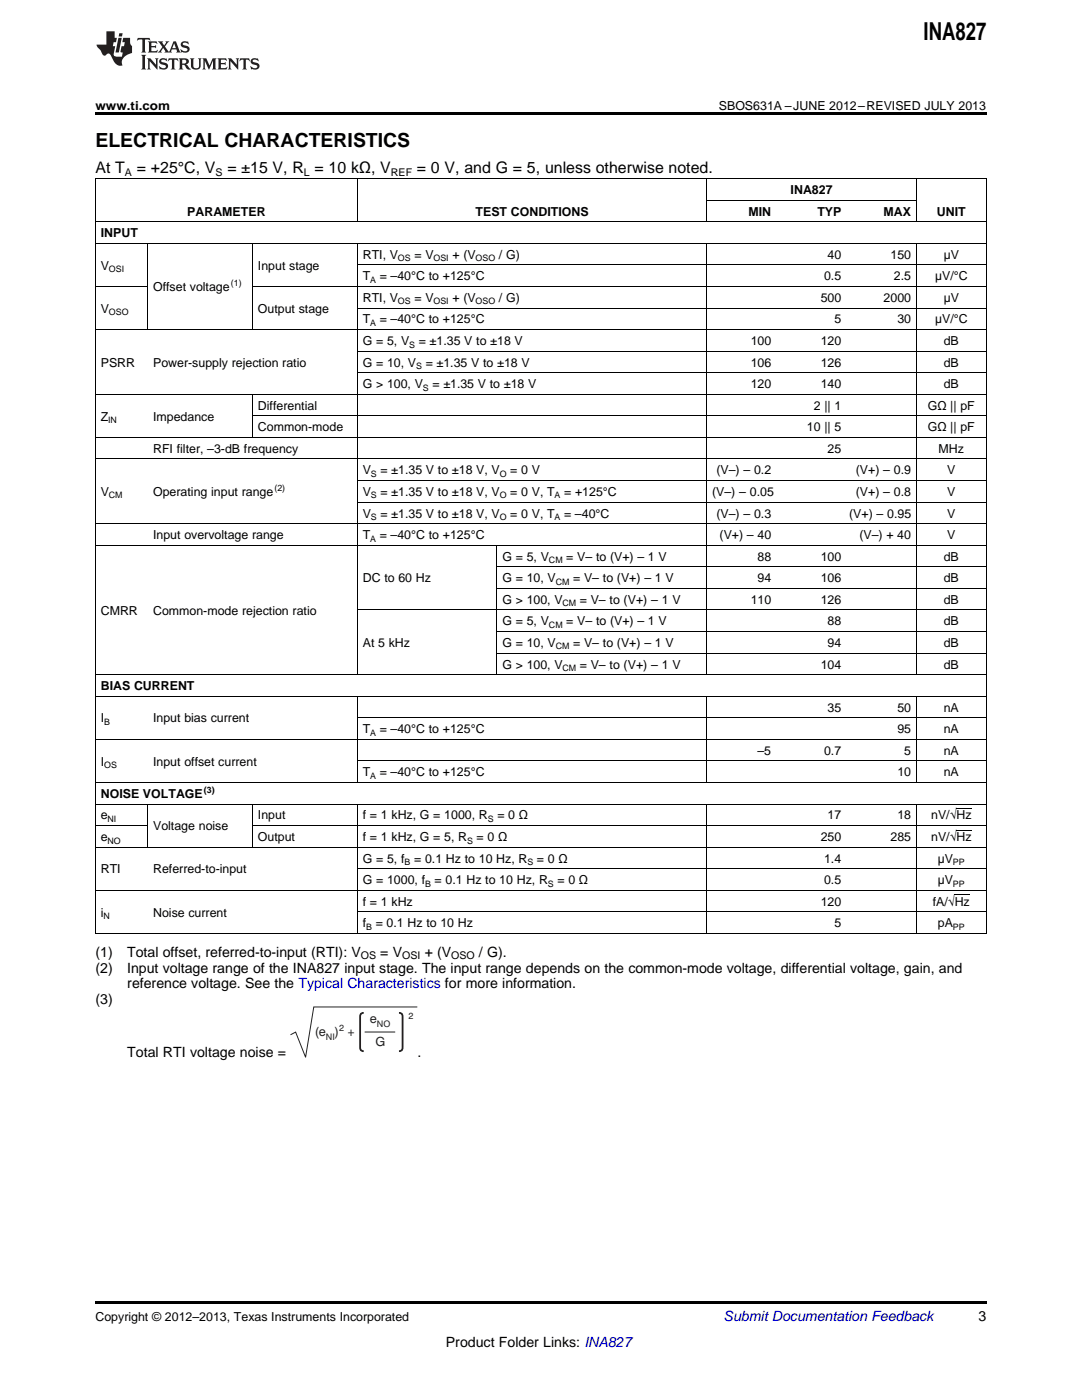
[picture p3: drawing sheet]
<svg xmlns="http://www.w3.org/2000/svg" width="216mm" height="279mm" viewBox="0 0 216 279" stroke-linecap="round" stroke-linejoin="round" font-family="sans-serif">
<defs><g id="words">
<text font-size="4.9" x="184.3" y="7.9">INA827</text>
<text font-size="3.9" x="19" y="29.3">ELECTRICAL CHARACTERISTICS</text>
<g font-size="3.2">
<text x="19" y="34.4">At T</text>
<text x="27.3" y="34.4">= +25°C, V</text>
<text x="45.4" y="34.4">= ±15 V, R = 10 kΩ, V</text>
<text x="83.2" y="34.4">= 0 V, and G = 5, unless otherwise noted.</text>
</g>
<g font-size="2.8">
<text x="19" y="190.9">(1)</text>
<text x="25.4" y="190.9">Total offset, referred-to-input (RTI): V</text>
<text x="75.9" y="190.9">= V</text>
<text x="84.7" y="190.9">+ (V</text>
<text x="95.6" y="190.9">/ G).</text>
<text x="19" y="194.1">(2)</text>
<text x="25.4" y="194.1">Input voltage range of the INA827 input stage. The input range depends on the common-mode voltage, differential voltage, gain, and</text>
<text x="25.4" y="197.3">reference voltage. See the Typical Characteristics for more information.</text>
<text x="19" y="200.4">(3)</text>
<text x="25.4" y="211">Total RTI voltage noise =</text>
<text x="83.3" y="211">.</text>
<text x="195.3" y="263.6">3</text>
<text x="89" y="268.9">Product Folder Links: INA827</text>
</g>
<text font-size="2.8" fill="#0000c8" x="144.4" y="263.6">Submit Documentation Feedback</text>
<g font-size="2.5">
<text x="19" y="21.9">www.ti.com</text>
<text x="143.4" y="21.9">SBOS631A –JUNE 2012–REVISED JULY 2013</text>
<text x="157.8" y="38.7">INA827</text>
<text x="20.1" y="47.3">INPUT</text>
<text x="37.4" y="43">PARAMETER</text>
<text x="94.9" y="43">TEST CONDITIONS</text>
<text x="149.4" y="43">MIN</text>
<text x="163.1" y="43">TYP</text>
<text x="176.3" y="43">MAX</text>
<text x="186.9" y="43">UNIT</text>
<text x="20.1" y="53.8">V</text>
<text x="51.5" y="53.8">Input stage</text>
<text x="72.4" y="51.6">RTI, V</text>
<text x="82.7" y="51.6">= V</text>
<text x="90.3" y="51.6">+ (V</text>
<text x="99.6" y="51.6">/ G)</text>
<text x="165.1" y="51.6">40</text>
<text x="177.7" y="51.6">150</text>
<text x="188.3" y="51.6">µV</text>
<text x="30.6" y="58.1">Offset voltage</text>
<text x="72.4" y="56">T</text>
<text x="75.8" y="56">= –40°C to +125°C</text>
<text x="164.4" y="56">0.5</text>
<text x="178.4" y="56">2.5</text>
<text x="186.6" y="56">µV/°C</text>
<text x="20.1" y="62.4">V</text>
<text x="51.5" y="62.4">Output stage</text>
<text x="72.4" y="60.3">RTI, V</text>
<text x="72.4" y="64.6">T</text>
<text x="75.8" y="64.6">= –40°C to +125°C</text>
<text x="82.7" y="60.3">= V</text>
<text x="90.3" y="60.3">+ (V</text>
<text x="99.6" y="60.3">/ G)</text>
<text x="163.8" y="60.3">500</text>
<text x="166.5" y="64.6">5</text>
<text x="176.3" y="60.3">2000</text>
<text x="179.1" y="64.6">30</text>
<text x="186.6" y="64.6">µV/°C</text>
<text x="188.3" y="60.3">µV</text>
<text x="72.4" y="68.9">G = 5, V</text>
<text x="83.6" y="68.9">= ±1.35 V to ±18 V</text>
<text x="149.8" y="68.9">100</text>
<text x="163.8" y="68.9">120</text>
<text x="188.3" y="68.9">dB</text>
<text x="20.1" y="73.2">PSRR</text>
<text x="30.6" y="73.2">Power-supply rejection ratio</text>
<text x="72.4" y="73.2">G = 10, V</text>
<text x="72.4" y="77.5">G &gt; 100, V</text>
<text x="85" y="73.2">= ±1.35 V to ±18 V</text>
<text x="86.3" y="77.5">= ±1.35 V to ±18 V</text>
<text x="149.8" y="73.2">106</text>
<text x="149.8" y="77.5">120</text>
<text x="163.8" y="73.2">126</text>
<text x="163.8" y="77.5">140</text>
<text x="188.3" y="73.2">dB</text>
<text x="188.3" y="77.5">dB</text>
<text x="20.1" y="83.9">Z</text>
<text x="30.6" y="83.9">Impedance</text>
<text x="51.5" y="81.8">Differential</text>
<text x="162.4" y="81.8">2 || 1</text>
<text x="185.1" y="81.8">GΩ || pF</text>
<text x="51.5" y="86.1">Common-mode</text>
<text x="161" y="86.1">10 || 5</text>
<text x="185.1" y="86.1">GΩ || pF</text>
<text x="30.6" y="90.4">RFI filter, –3-dB frequency</text>
<text x="72.4" y="94.7">V</text>
<text x="75.9" y="94.7">= ±1.35 V to ±18 V, V</text>
<text x="101.8" y="94.7">= 0 V</text>
<text x="142.9" y="94.7">(V–) – 0.2</text>
<text x="165.1" y="90.4">25</text>
<text x="170.8" y="94.7">(V+) – 0.9</text>
<text x="187.3" y="90.4">MHz</text>
<text x="189" y="94.7">V</text>
<text x="20.1" y="99">V</text>
<text x="30.6" y="99">Operating input range</text>
<text x="72.4" y="99">V</text>
<text x="75.9" y="99">= ±1.35 V to ±18 V, V</text>
<text x="101.8" y="99">= 0 V, T</text>
<text x="112.6" y="99">= +125°C</text>
<text x="142.1" y="99">(V–) – 0.05</text>
<text x="170.8" y="99">(V+) – 0.8</text>
<text x="189" y="99">V</text>
<text x="30.6" y="107.6">Input overvoltage range</text>
<text x="72.4" y="103.3">V</text>
<text x="72.4" y="107.6">T</text>
<text x="75.8" y="107.6">= –40°C to +125°C</text>
<text x="75.9" y="103.3">= ±1.35 V to ±18 V, V</text>
<text x="101.8" y="103.3">= 0 V, T</text>
<text x="112.6" y="103.3">= –40°C</text>
<text x="142.9" y="103.3">(V–) – 0.3</text>
<text x="143.6" y="107.6">(V+) – 40</text>
<text x="169.4" y="103.3">(V+) – 0.95</text>
<text x="171.5" y="107.6">(V–) + 40</text>
<text x="189" y="103.3">V</text>
<text x="189" y="107.6">V</text>
<text x="100.3" y="111.9">G = 5, V</text>
<text x="113" y="111.9">= V– to (V+) – 1 V</text>
<text x="151.2" y="111.9">88</text>
<text x="163.8" y="111.9">100</text>
<text x="188.3" y="111.9">dB</text>
<text x="72.4" y="116.2">DC to 60 Hz</text>
<text x="100.3" y="116.2">G = 10, V</text>
<text x="114.4" y="116.2">= V– to (V+) – 1 V</text>
<text x="151.2" y="116.2">94</text>
<text x="163.8" y="116.2">106</text>
<text x="188.3" y="116.2">dB</text>
<text x="20.1" y="122.7">CMRR</text>
<text x="30.6" y="122.7">Common-mode rejection ratio</text>
<text x="100.3" y="120.5">G &gt; 100, V</text>
<text x="100.3" y="124.8">G = 5, V</text>
<text x="113" y="124.8">= V– to (V+) – 1 V</text>
<text x="115.7" y="120.5">= V– to (V+) – 1 V</text>
<text x="149.8" y="120.5">110</text>
<text x="163.8" y="120.5">126</text>
<text x="165.1" y="124.8">88</text>
<text x="188.3" y="120.5">dB</text>
<text x="188.3" y="124.8">dB</text>
<text x="72.4" y="129.1">At 5 kHz</text>
<text x="100.3" y="129.1">G = 10, V</text>
<text x="114.4" y="129.1">= V– to (V+) – 1 V</text>
<text x="165.1" y="129.1">94</text>
<text x="188.3" y="129.1">dB</text>
<text x="20.1" y="137.7">BIAS CURRENT</text>
<text x="100.3" y="133.4">G &gt; 100, V</text>
<text x="115.7" y="133.4">= V– to (V+) – 1 V</text>
<text x="163.8" y="133.4">104</text>
<text x="188.3" y="133.4">dB</text>
<text x="165.1" y="142">35</text>
<text x="179.1" y="142">50</text>
<text x="188.3" y="142">nA</text>
<text x="20.1" y="144.2">I</text>
<text x="30.6" y="144.2">Input bias current</text>
<text x="72.4" y="146.3">T</text>
<text x="75.8" y="146.3">= –40°C to +125°C</text>
<text x="179.1" y="146.3">95</text>
<text x="188.3" y="146.3">nA</text>
<text x="20.1" y="152.8">I</text>
<text x="30.6" y="152.8">Input offset current</text>
<text x="72.4" y="154.9">T</text>
<text x="75.8" y="154.9">= –40°C to +125°C</text>
<text x="151.2" y="150.6">–5</text>
<text x="164.4" y="150.6">0.7</text>
<text x="179.1" y="154.9">10</text>
<text x="180.4" y="150.6">5</text>
<text x="188.3" y="150.6">nA</text>
<text x="188.3" y="154.9">nA</text>
<text x="20.1" y="159.2">NOISE VOLTAGE</text>
<text x="20.1" y="163.5">e</text>
<text x="20.1" y="167.9">e</text>
<text x="30.6" y="165.7">Voltage noise</text>
<text x="51.5" y="163.5">Input</text>
<text x="51.5" y="167.9">Output</text>
<text x="72.4" y="163.5">f = 1 kHz, G = 1000, R</text>
<text x="72.4" y="167.9">f = 1 kHz, G = 5, R</text>
<text x="95.1" y="167.9">= 0 Ω</text>
<text x="99.2" y="163.5">= 0 Ω</text>
<text x="163.8" y="167.9">250</text>
<text x="165.1" y="163.5">17</text>
<text x="177.7" y="167.9">285</text>
<text x="179.1" y="163.5">18</text>
<text x="185.8" y="163.5">nV/√Hz</text>
<text x="185.8" y="167.9">nV/√Hz</text>
<text x="72.4" y="172.2">G = 5, f</text>
<text x="82.6" y="172.2">= 0.1 Hz to 10 Hz, R</text>
<text x="107.1" y="172.2">= 0 Ω</text>
<text x="164.4" y="172.2">1.4</text>
<text x="187.1" y="172.2">µV</text>
<text x="20.1" y="174.3">RTI</text>
<text x="30.6" y="174.3">Referred-to-input</text>
<text x="72.4" y="176.5">G = 1000, f</text>
<text x="86.7" y="176.5">= 0.1 Hz to 10 Hz, R</text>
<text x="111.2" y="176.5">= 0 Ω</text>
<text x="164.4" y="176.5">0.5</text>
<text x="187.1" y="176.5">µV</text>
<text x="20.1" y="182.9">i</text>
<text x="30.6" y="182.9">Noise current</text>
<text x="72.4" y="180.8">f = 1 kHz</text>
<text x="72.4" y="185.1">f</text>
<text x="75" y="185.1">= 0.1 Hz to 10 Hz</text>
<text x="163.8" y="180.8">120</text>
<text x="166.5" y="185.1">5</text>
<text x="186.1" y="180.8">fA/√Hz</text>
<text x="187.1" y="185.1">pA</text>
<text x="19" y="263.6">Copyright © 2012–2013, Texas Instruments Incorporated</text>
</g>
<g font-size="2.5" fill="#231f20">
<text x="62.8" y="206.8">(e</text>
<text x="66.8" y="206.8">) +</text>
<text x="73.8" y="204.2">e</text>
<text x="74.9" y="208.8">G</text>
</g>
<g font-size="2.1">
<text x="24.9" y="35.1">A</text>
<text x="43" y="35.1">S</text>
<text x="60.6" y="35.1">L</text>
<text x="78" y="35.1">REF</text>
<text x="72" y="191.5">OS</text>
<text x="80.3" y="191.5">OSI</text>
<text x="90" y="191.5">OSO</text>
</g>
<g font-size="1.8">
<text x="79.4" y="52.1">OS</text>
<text x="86.5" y="52.1">OSI</text>
<text x="94.9" y="52.1">OSO</text>
<text x="21.7" y="54.3">OSI</text>
<text x="46.1" y="57.1">(1)</text>
<text x="73.9" y="56.4">A</text>
<text x="21.7" y="62.9">OSO</text>
<text x="73.9" y="65.1">A</text>
<text x="79.4" y="60.7">OS</text>
<text x="86.5" y="60.7">OSI</text>
<text x="94.9" y="60.7">OSO</text>
<text x="81.7" y="69.4">S</text>
<text x="83" y="73.7">S</text>
<text x="84.4" y="78">S</text>
<text x="21.6" y="84.4">IN</text>
<text x="74" y="95.2">S</text>
<text x="99.7" y="95.2">O</text>
<text x="21.7" y="99.5">CM</text>
<text x="54.8" y="98">(2)</text>
<text x="74" y="99.5">S</text>
<text x="99.7" y="99.5">O</text>
<text x="110.7" y="99.5">A</text>
<text x="74" y="103.8">S</text>
<text x="99.7" y="103.8">O</text>
<text x="110.7" y="103.8">A</text>
<text x="73.9" y="108.1">A</text>
<text x="109.5" y="112.4">CM</text>
<text x="110.9" y="116.7">CM</text>
<text x="109.5" y="125.3">CM</text>
<text x="112.3" y="121">CM</text>
<text x="110.9" y="129.6">CM</text>
<text x="112.3" y="133.9">CM</text>
<text x="20.8" y="144.7">B</text>
<text x="73.9" y="146.8">A</text>
<text x="20.8" y="153.3">OS</text>
<text x="73.9" y="155.4">A</text>
<text x="40.7" y="158.3">(3)</text>
<text x="21.4" y="164">NI</text>
<text x="97.3" y="164">S</text>
<text x="21.4" y="168.3">NO</text>
<text x="80.7" y="172.6">B</text>
<text x="93.2" y="168.3">S</text>
<text x="105.2" y="172.6">S</text>
<text x="190.1" y="172.6">PP</text>
<text x="84.8" y="177">B</text>
<text x="109.3" y="177">S</text>
<text x="190.1" y="177">PP</text>
<text x="20.6" y="183.4">N</text>
<text x="73.1" y="185.6">B</text>
<text x="190.1" y="185.6">PP</text>
</g>
<g font-size="1.8" fill="#231f20">
<text x="81.5" y="203.4">2</text>
<text x="65" y="207.5">NI</text>
<text x="67.7" y="205.7">2</text>
<text x="75.2" y="204.9">NO</text>
</g>
</g></defs>
<path d="M19 22.5h177.8v.5h-177.8zM19 259.7h177.8v.5h-177.8z" fill="#000"/>
<path d="M72.8 206h6.1M83.3 201h-20.7l-1.6 10-2-5-1 .5" fill="none" stroke="#231f20" stroke-width=".2"/>
<path d="M72.6 202.1l-.2 .1a.87 .87 0 0 0-.5 1.2v4.4a2.53 2.53 0 0 0 .2 1.9l.5 .1M79.6 202.1l.2 .1a.87 .87 0 0 1 .5 1.2v4.4a2.53 2.53 0 0 1-.2 1.9l-.5 .1" fill="none" stroke="#231f20" stroke-width=".36"/>
<g fill="none" stroke="#000" stroke-width=".2">
<path d="M19 35.6h177.8M19.1 35.7v150.6M71.3 35.7v8.6M141 35.7v8.6M141 40h41.8M182.8 35.7v8.6M196.8 35.7v150.6M19 57.2h10.5M19 48.6h177.8M19 44.3h177.8M29.4 48.6v17.2M50.4 48.6v17.2"/>
<path d="M50.4 57.2h146.4M71.3 48.6v86.1M71.3 52.9h125.5M141 48.6v86.1M182.8 48.6v86.1M19 78.7h177.8M19 65.8h177.8M50.4 78.7v8.6M71.3 74.4h125.5M71.3 70.1h125.5M71.3 61.5h125.5M19 91.6h177.8"/>
<path d="M19 87.3h177.8M50.4 83h146.4M71.3 95.9h125.5M19 108.8h177.8M19 104.5h177.8M71.3 100.2h125.5M99.1 108.9v25.8M99.2 117.4h97.6M99.2 113.1h97.6M19 138.9h177.8M19 134.6h177.8M71.3 139v17.2"/>
<path d="M71.3 121.7h125.5M99.2 130.3h97.6M99.2 126h97.6M141 139v17.2M182.8 139v17.2M19 156.2h177.8M19 147.5h177.8M71.3 151.9h125.5M71.3 143.2h125.5M19 177.7h177.8M19 169.1h177.8M19 164.8h10.5"/>
<path d="M19 160.5h177.8M29.4 160.5v8.6M50.4 160.5v8.6M50.4 164.8h146.4M71.3 160.5v25.8M71.3 173.4h125.5M141 160.5v25.8M182.8 160.5v25.8M19 186.3h177.8M71.3 182h125.5"/>
</g>
<g fill="#231f20">
<path d="M27.5 7.6l-.1 .5 .4-.2h.6v.1v2.1l-.2 .4h1l-.3-.4v-2.1l.1-.1h.5l.5 .2-.2-.5zM29.5 8.3l.2 .3v1.5l-.2 .4h1.8l.2-.6a1.04 1.04 0 0 1-1.3 .2v-.7h.6l.3 .2v-.6l-.3 .2h-.6v-.6l.8-.1 .4 .3-.2-.5zM31.5 8.3l.9 1.1-.9 1.1h.8l-.2-.2 .5-.7 .4 .7-.2 .2h1.5l-.1-.2 .1-.4h.9l.1 .4-.2 .2h1l-.3-.3-.7-1.9h-.5l-.9 2-.8-1 .9-1h-.8l.1 .3-.3 .5-.4-.6 .2-.2zM34.7 8.6l.4 1h-.7zM36.3 8.4a.63 .63 0 0 0-.2 .7 .63 .63 0 0 0 .6 .4l.6 .2 .1 .2a.75 .75 0 0 1-.7 .4 .75 .75 0 0 1-.6-.5l.1 .7 .1-.1a1.11 1.11 0 0 0 1.5-.6 1.13 1.13 0 0 0-1.2-.8l-.1-.4a1.04 1.04 0 0 1 1.2 .2l-.2-.5-.1 .1-.5-.2zM28.2 10.9l.2 .4v2.2l-.2 .4h1l-.3-.4v-2.2l.3-.4zM29.3 11.6l.3 .4v1.5l-.3 .4h.8l-.2-.4v-1.3l1.5 1.7v-1.9l.2-.4h-.7l.2 .4v.9l-1.1-1.3zM32 11.8a.62 .62 0 0 0-.2 .7 .62 .62 0 0 0 .6 .4l.6 .1 .1 .3a.76 .76 0 0 1-.7 .3 .76 .76 0 0 1-.6-.4l.1 .7 .1-.1a1.11 1.11 0 0 0 1.5-.6 1.13 1.13 0 0 0-1.2-.8l-.1-.4a1.04 1.04 0 0 1 1.2 .2l-.2-.6-.1 .1-.5-.1zM33.7 11.6l-.2 .6a.61 .61 0 0 1 .8-.3v1.6l-.2 .4h.9l-.2-.4v-1.6a.63 .63 0 0 1 .8 .3l-.2-.6zM35.6 11.6l.3 .4v1.5l-.3 .4h1l-.2-.2v-.8l.5 .2a.76 .76 0 0 0 1.2 .7l-1-1a.58 .58 0 0 0 .6-.5 .58 .58 0 0 0-.5-.6zM36.4 11.9h.1a.45 .45 0 0 1 .5 .1 .45 .45 0 0 1 .1 .5l-.7 .2zM37.9 11.6l.2 .2a2.17 2.17 0 0 0 .3 1.9 .99 .99 0 0 0 1.6-.6v-1.1l.2-.4h-.7l.2 .2a1.92 1.92 0 0 1-.2 1.8 .6 .6 0 0 1-.9-.5v-1.1l.2-.4zM40.4 11.6l.2 .4v1.5l-.2 .4h.7l-.2-.4v-1.4l.8 1.8 .8-1.8v1.4l-.2 .4h.9l-.2-.4v-1.5l.2-.4h-.8l-.6 1.5-.6-1.5zM43.4 11.6l.2 .4v1.5l-.2 .4h1.8l.2-.6a1.04 1.04 0 0 1-1.3 .1v-.6h.5l.4 .2v-.6l-.4 .2h-.5v-.7h.8l.3 .3-.1-.6zM45.5 11.6l.2 .4v1.5l-.2 .4h.7l-.2-.4v-1.3l1.5 1.7v-1.9l.2-.4h-.7l.2 .4v.9l-1.1-1.3zM47.9 11.6l-.1 .6a.61 .61 0 0 1 .8-.3v1.6l-.3 .4h1l-.3-.4 .1-1.6a.63 .63 0 0 1 .7 .3l-.1-.6zM50.2 11.8a.62 .62 0 0 0-.2 .7 .62 .62 0 0 0 .6 .4l.6 .1 .2 .3a.76 .76 0 0 1-.8 .3 .76 .76 0 0 1-.6-.4l.1 .7 .2-.1a1.11 1.11 0 0 0 1.5-.6 1.13 1.13 0 0 0-1.3-.8l-.1-.4a1.04 1.04 0 0 1 1.2 .2l-.1-.6-.2 .1-.5-.1z"/>
<path d="M21.2 6.3v2.6h-1.9l.1 .4 .7 .9a.91 .91 0 0 0 1 .8 .56 .56 0 0 1 .5-.3 .56 .56 0 0 1 .5 .3l.4 .8a1.53 1.53 0 0 0 1.9 1.2 1.54 1.54 0 0 1 1-2.1l.9-.3v-1.4a1.52 1.52 0 0 1-.3-1.6h-1.4l-.2 .8h.5l-.2 .8h-.4l-.2 1v.2l.4 .1-.2 .8a1.93 1.93 0 0 1-1.6-.3l.3-1.8h-.5l.2-.8h.4l.2-.8h-.4v-1.3zM23.6 7.6l-.6 2.9h.7l.6-2.9zM23.8 6.6l-.1 .7h.6l.2-.7z"/>
</g>
<path d="M190.5 178.6h3M190.9 165.7h3M190.9 161.4h3" fill="none" stroke="#000" stroke-width=".2"/>
<use href="#words"/>
</svg>
